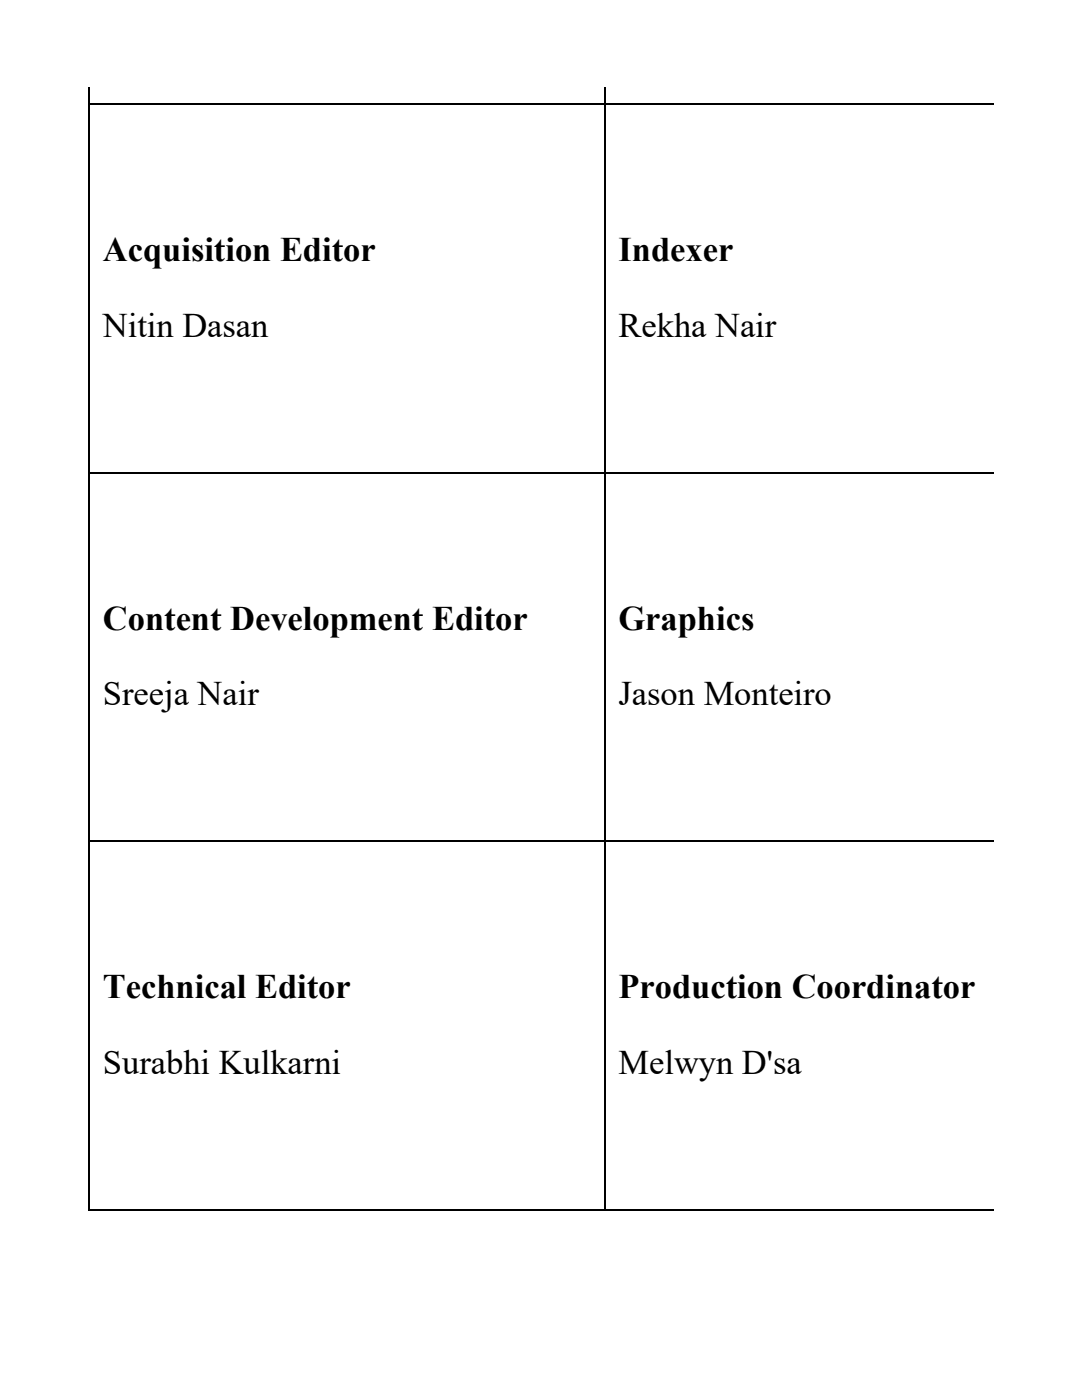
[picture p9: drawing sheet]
<svg xmlns="http://www.w3.org/2000/svg" width="216mm" height="279mm" viewBox="0 0 216 279" stroke-linecap="round" stroke-linejoin="round" font-family="sans-serif">
<defs><g id="words">
<g font-size="6.9">
<text x="20.5" y="52.1">Acquisition Editor</text>
<text x="123.4" y="52.1">Indexer</text>
<text x="20.5" y="67.2">Nitin Dasan</text>
<text x="123.4" y="67.2">Rekha Nair</text>
<text x="20.5" y="125.7">Content Development Editor</text>
<text x="123.4" y="125.7">Graphics</text>
<text x="20.5" y="140.8">Sreeja Nair</text>
<text x="123.4" y="140.8">Jason Monteiro</text>
<text x="20.5" y="199.2">Technical Editor</text>
<text x="123.4" y="199.2">Production Coordinator</text>
<text x="20.5" y="214.3">Surabhi Kulkarni</text>
<text x="123.4" y="214.3">Melwyn D'sa</text>
</g>
</g></defs>
<path d="M17.8 17.4v224.2M120.6 17.4v224.2M17.6 20.8h180.7M17.6 94.3h180.7M17.6 167.9h180.7M17.6 241.4h180.7" fill="none" stroke="#000" stroke-width=".26"/>
<use href="#words"/>
</svg>
